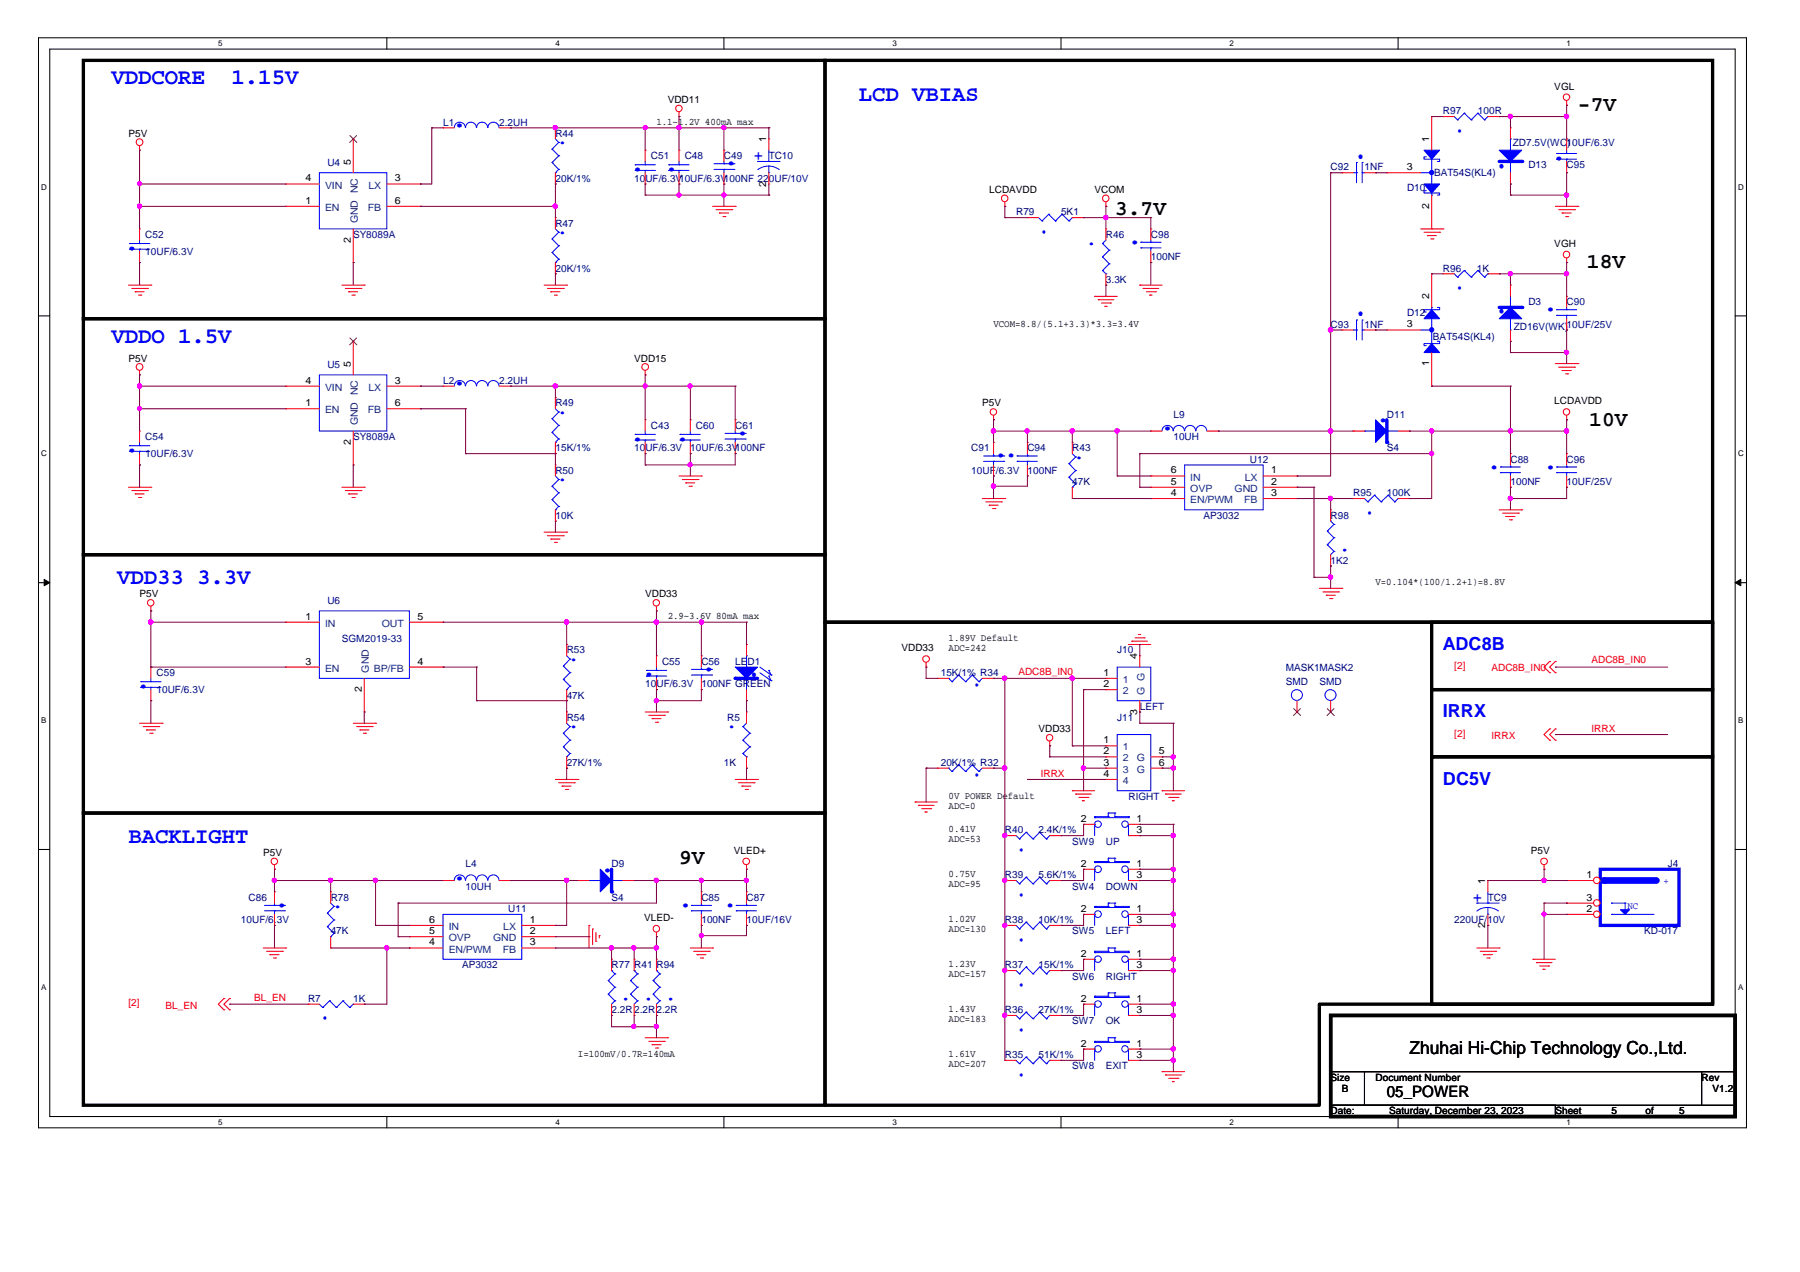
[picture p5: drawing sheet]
<svg xmlns="http://www.w3.org/2000/svg" width="297mm" height="210mm" viewBox="0 0 297 210" stroke-linecap="round" stroke-linejoin="round" font-family="sans-serif">
<defs><g id="words">
<g font-size="5.4" fill="#00f">
<text x="74.2" y="20.9">.</text>
<text x="112.4" y="27.7" transform="rotate(-180 112.4 27.7)">. .</text>
<text x="119.1" y="27.2">.</text>
<text x="224.3" y="24.2" transform="rotate(90 224.3 24.2)">.</text>
<text x="248.1" y="29.1" transform="rotate(-90 248.1 29.1)">.</text>
<text x="258.9" y="25.9" transform="rotate(-180 258.9 25.9)">.</text>
<text x="23.4" y="40.7" transform="rotate(-180 23.4 40.7)">.</text>
<text x="185.7" y="40.2">.</text>
<text x="224.3" y="50.2" transform="rotate(90 224.3 50.2)">.</text>
<text x="248.1" y="53" transform="rotate(-90 248.1 53)">.</text>
<text x="254.3" y="51.4">.</text>
<text x="74.2" y="63.6">.</text>
<text x="120.9" y="71.8">.</text>
<text x="191.1" y="71">.</text>
<text x="226.7" y="69.7">.</text>
<text x="23.4" y="74.1" transform="rotate(-180 23.4 74.1)">.</text>
<text x="106.8" y="72.2" transform="rotate(-180 106.8 72.2)">.</text>
<text x="114.3" y="72.2" transform="rotate(-180 114.3 72.2)">.</text>
<text x="163.6" y="75.5">..</text>
<text x="245" y="77.3">.</text>
<text x="254.3" y="77.3">.</text>
<text x="25.3" y="113" transform="rotate(-180 25.3 113)">.</text>
<text x="108.7" y="111.1" transform="rotate(-180 108.7 111.1)">.</text>
<text x="115.4" y="110.7">.</text>
<text x="124.2" y="109.7" transform="rotate(90 124.2 109.7)">.</text>
<text x="98.7" y="143.9">.</text>
<text x="44.9" y="149.6">.</text>
<text x="74.2" y="145.2">.</text>
<text x="111.5" y="149.6">.</text>
<text x="118.9" y="149.6">.</text>
</g>
<g font-size="3.9" fill="#00f">
<text x="91.7" y="23.8">.</text>
<text x="241" y="22.7" transform="rotate(-90 241 22.7)">.</text>
<text x="91.7" y="38.6">.</text>
<text x="172.5" y="39.4" transform="rotate(-90 172.5 39.4)">.</text>
<text x="179" y="40.5">.</text>
<text x="241" y="48.7" transform="rotate(-90 241 48.7)">.</text>
<text x="91.7" y="68.3">.</text>
<text x="177" y="75.7">.</text>
<text x="91.7" y="79.4">.</text>
<text x="226.2" y="85.8" transform="rotate(-90 226.2 85.8)">.</text>
<text x="223.1" y="90.6" transform="rotate(-180 223.1 90.6)">.</text>
<text x="93.5" y="109.1">.</text>
<text x="161" y="111.9" transform="rotate(90 161 111.9)">.</text>
<text x="93.5" y="120.2">.</text>
<text x="119.6" y="120.2">.</text>
<text x="161" y="126.8" transform="rotate(90 161 126.8)">.</text>
<text x="168.7" y="141.4" transform="rotate(-90 168.7 141.4)">.</text>
<text x="54.6" y="149.9">.</text>
<text x="168.7" y="148.8" transform="rotate(-90 168.7 148.8)">.</text>
<text x="168.7" y="156.3" transform="rotate(-90 168.7 156.3)">.</text>
<text x="111.8" y="164.7" transform="rotate(-180 111.8 164.7)">. . .</text>
<text x="168.7" y="163.7" transform="rotate(-90 168.7 163.7)">.</text>
<text x="53.8" y="169.2" transform="rotate(-90 53.8 169.2)">.</text>
<text x="168.7" y="171.1" transform="rotate(-90 168.7 171.1)">.</text>
<text x="168.7" y="178.5" transform="rotate(-90 168.7 178.5)">.</text>
</g>
<g font-size="3.7" fill="#00f">
<text x="18.4" y="13.9">VDDCORE</text>
<text x="38.2" y="13.9">1.15V</text>
<text x="141.7" y="16.7">LCD VBIAS</text>
<text x="18.4" y="56.6">VDDO 1.5V</text>
<text x="19.3" y="96.4">VDD33 3.3V</text>
<text x="21.2" y="139.1">BACKLIGHT</text>
</g>
<g font-size="3.5">
<text x="260.4" y="18.3">-7V</text>
<text x="184" y="35.4">3.7V</text>
<text x="261.9" y="44.3">18V</text>
<text x="262.3" y="70.3">10V</text>
<text x="112.1" y="142.6">9V</text>
</g>
<g font-size="3" fill="#00f">
<text x="238.1" y="107.3">ADC8B</text>
<text x="238.1" y="118.4">IRRX</text>
<text x="238.1" y="129.5">DC5V</text>
</g>
<text font-size="3" x="232.6" y="173.9">Zhuhai Hi-Chip Technology Co.,Ltd.</text>
<text font-size="2.6" x="228.9" y="181">05_POWER</text>
<g font-size="2.4" fill="#00f">
<text x="124.5" y="26.4">+</text>
<text x="243.1" y="148.8">+</text>
</g>
<g font-size="1.7">
<text x="110.2" y="17">VDD11</text>
<text x="256.5" y="14.8">VGL</text>
<text x="21.2" y="22.6">P5V</text>
<text x="108.3" y="20.5">1.1~1.2V 400mA max</text>
<text x="126.4" y="23.5" transform="rotate(-90 126.4 23.5)">1</text>
<text x="235.8" y="23.5" transform="rotate(-90 235.8 23.5)">1</text>
<text x="50.4" y="29.9">4</text>
<text x="57.9" y="27.2" transform="rotate(-90 57.9 27.2)">5</text>
<text x="65.2" y="29.9">3</text>
<text x="232.2" y="28.1">3</text>
<text x="50.4" y="33.6">1</text>
<text x="65.2" y="33.6">6</text>
<text x="126.4" y="30.8" transform="rotate(-90 126.4 30.8)">2</text>
<text x="163.2" y="31.8">LCDAVDD</text>
<text x="180.6" y="31.8">VCOM</text>
<text x="235.8" y="34.5" transform="rotate(-90 235.8 34.5)">2</text>
<text x="57.9" y="40.1" transform="rotate(-90 57.9 40.1)">2</text>
<text x="256.5" y="40.7">VGH</text>
<text x="164" y="53.9">VCOM=8.8/(5.1+3.3)*3.3=3.4V</text>
<text x="235.8" y="49.4" transform="rotate(-90 235.8 49.4)">2</text>
<text x="21.2" y="59.7">P5V</text>
<text x="104.6" y="59.7">VDD15</text>
<text x="232.2" y="54">3</text>
<text x="50.4" y="63.3">4</text>
<text x="57.9" y="60.6" transform="rotate(-90 57.9 60.6)">5</text>
<text x="65.2" y="63.3">3</text>
<text x="235.8" y="60.5" transform="rotate(-90 235.8 60.5)">1</text>
<text x="50.4" y="67">1</text>
<text x="65.2" y="67">6</text>
<text x="162.1" y="67.1">P5V</text>
<text x="256.5" y="66.7">LCDAVDD</text>
<text x="57.9" y="73.4" transform="rotate(-90 57.9 73.4)">2</text>
<text x="193.2" y="81.8">4</text>
<text x="193.2" y="80">5</text>
<text x="193.2" y="78.1">6</text>
<text x="209.8" y="78.1">1</text>
<text x="209.8" y="80">2</text>
<text x="209.8" y="81.8">3</text>
<text x="23" y="98.6">P5V</text>
<text x="106.5" y="98.6">VDD33</text>
<text x="227" y="96.6">V=0.104*(100/1.2+1)=8.8V</text>
<text x="50.4" y="102.2">1</text>
<text x="68.9" y="102.2">5</text>
<text x="110.2" y="102.1">2.9~3.6V 80mA max</text>
<text x="148.8" y="107.5">VDD33</text>
<text x="156.5" y="105.8">1.89V Default</text>
<text x="156.5" y="107.5">ADC=242</text>
<text x="50.4" y="109.7">3</text>
<text x="68.9" y="109.7">4</text>
<text x="182.1" y="111.5">1</text>
<text x="182.1" y="113.4">2</text>
<text x="187.7" y="108.8" transform="rotate(-90 187.7 108.8)">4</text>
<text x="59.7" y="114.2" transform="rotate(-90 59.7 114.2)">2</text>
<text x="187.7" y="117.9" transform="rotate(-90 187.7 117.9)">3</text>
<text x="171.4" y="120.8">VDD33</text>
<text x="182.1" y="122.7">1</text>
<text x="182.1" y="124.5">2</text>
<text x="191.2" y="124.5">5</text>
<text x="156.5" y="131.8">0V POWER Default</text>
<text x="182.1" y="126.3">3</text>
<text x="182.1" y="128.2">4</text>
<text x="191.2" y="126.3">6</text>
<text x="156.5" y="137.3">0.41V</text>
<text x="156.5" y="133.4">ADC=0</text>
<text x="178.4" y="135.6">2</text>
<text x="187.5" y="135.6">1</text>
<text x="187.5" y="137.5">3</text>
<text x="43.4" y="141.2">P5V</text>
<text x="121.1" y="140.9">VLED+</text>
<text x="156.5" y="139">ADC=53</text>
<text x="178.4" y="143">2</text>
<text x="187.5" y="143">1</text>
<text x="252.6" y="140.9">P5V</text>
<text x="156.5" y="144.8">0.75V</text>
<text x="156.5" y="146.4">ADC=95</text>
<text x="187.5" y="144.9">3</text>
<text x="245.1" y="145.9" transform="rotate(-90 245.1 145.9)">1</text>
<text x="261.8" y="148.6">3</text>
<text x="261.8" y="144.9">1</text>
<text x="70.8" y="154.1">5</text>
<text x="70.8" y="152.3">6</text>
<text x="87.4" y="152.3">1</text>
<text x="87.4" y="154.1">2</text>
<text x="106.3" y="152">VLED-</text>
<text x="156.5" y="152.2">1.02V</text>
<text x="156.5" y="153.9">ADC=130</text>
<text x="178.4" y="150.5">2</text>
<text x="187.5" y="150.5">1</text>
<text x="187.5" y="152.3">3</text>
<text x="245.1" y="153.2" transform="rotate(-90 245.1 153.2)">2</text>
<text x="261.8" y="150.5">2</text>
<text x="70.8" y="156">4</text>
<text x="87.4" y="156">3</text>
<text x="156.5" y="159.6">1.23V</text>
<text x="156.5" y="161.3">ADC=157</text>
<text x="178.4" y="157.9">2</text>
<text x="187.5" y="157.9">1</text>
<text x="187.5" y="159.7">3</text>
<text x="156.5" y="167">1.43V</text>
<text x="178.4" y="165.3">2</text>
<text x="187.5" y="165.3">1</text>
<text x="187.5" y="167.1">3</text>
<text x="156.5" y="168.7">ADC=183</text>
<text x="178.4" y="172.7">2</text>
<text x="187.5" y="172.7">1</text>
<text x="95.4" y="174.4">I=100mV/0.7R=140mA</text>
<text x="156.5" y="174.4">1.61V</text>
<text x="156.5" y="176.1">ADC=207</text>
<text x="187.5" y="174.6">3</text>
<text x="219.6" y="178.3">Size</text>
<text x="227" y="178.3">Document Number</text>
<text x="280.8" y="178.3">Rev</text>
<text x="219.6" y="183.9">Date:</text>
<text x="221.4" y="180.2">B</text>
<text x="229.2" y="183.9">Saturday, December 23, 2023</text>
<text x="256.7" y="183.9">Sheet</text>
<text x="265.9" y="183.9">5</text>
<text x="271.5" y="183.9">of</text>
<text x="277.1" y="183.9">5</text>
<text x="282.6" y="180.2">V1.2</text>
</g>
<g font-size="1.7" fill="#000080">
<text x="73.1" y="20.7">L1</text>
<text x="82.4" y="20.7">2.2UH</text>
<text x="91.7" y="22.6">R44</text>
<text x="238.1" y="18.9">R97</text>
<text x="243.9" y="18.9">100R</text>
<text x="54" y="27.4">U4</text>
<text x="91.7" y="30">20K/1%</text>
<text x="104.6" y="30">10UF/6.3V10UF/6.3V100NF 220UF/10V</text>
<text x="107.4" y="26.3">C51</text>
<text x="113" y="26.3">C48</text>
<text x="119.5" y="26.3">C49</text>
<text x="126.9" y="26.3">TC10</text>
<text x="219.6" y="28.1">C92</text>
<text x="225.2" y="28.1">1NF</text>
<text x="236.6" y="29.1">BAT54S(KL4)</text>
<text x="249.6" y="24.1">ZD7.5V(WC)10UF/6.3V</text>
<text x="252.2" y="27.7">D13</text>
<text x="258.5" y="27.7">C95</text>
<text x="167.7" y="35.5">R79</text>
<text x="175.1" y="35.5">5K1</text>
<text x="232.2" y="31.5">D10</text>
<text x="24" y="39.3">C52</text>
<text x="58.3" y="39.3">SY8089A</text>
<text x="91.7" y="37.4">R47</text>
<text x="182.5" y="39.3">R46</text>
<text x="189.9" y="39.3">C98</text>
<text x="24" y="42.1">10UF/6.3V</text>
<text x="91.7" y="44.8">20K/1%</text>
<text x="182.5" y="46.7">3.3K</text>
<text x="189.9" y="42.9">100NF</text>
<text x="238.1" y="44.8">R96</text>
<text x="243.7" y="44.8">1K</text>
<text x="232.2" y="52.2">D12</text>
<text x="252.2" y="50.4">D3</text>
<text x="258.5" y="50.4">C90</text>
<text x="219.6" y="54.1">C93</text>
<text x="225.2" y="54.1">1NF</text>
<text x="236.5" y="56.1">BAT54S(KL4)</text>
<text x="249.8" y="54.5">ZD16V(WK)10UF/25V</text>
<text x="54" y="60.8">U5</text>
<text x="73.1" y="63.3">L2</text>
<text x="82.4" y="63.3">2.2UH</text>
<text x="91.7" y="67.1">R49</text>
<text x="107.4" y="70.8">C43</text>
<text x="114.9" y="70.8">C60</text>
<text x="121.3" y="70.8">C61</text>
<text x="193.6" y="68.9">L9</text>
<text x="228.9" y="68.9">D11</text>
<text x="24" y="72.6">C54</text>
<text x="24" y="75.4">10UF/6.3V</text>
<text x="58.3" y="72.6">SY8089A</text>
<text x="91.7" y="74.5">15K/1%</text>
<text x="104.6" y="74.5">10UF/6.3V</text>
<text x="113.9" y="74.5">10UF/6.3V100NF</text>
<text x="160.3" y="74.5">C91</text>
<text x="169.5" y="74.5">C94</text>
<text x="177" y="74.5">R43</text>
<text x="193.6" y="72.6">10UH</text>
<text x="206.2" y="76.3">U12</text>
<text x="228.9" y="74.5">S4</text>
<text x="249.3" y="76.3">C88</text>
<text x="258.5" y="76.3">C96</text>
<text x="91.7" y="78.2">R50</text>
<text x="160.3" y="78.2">10UF/6.3V</text>
<text x="169.5" y="78.2">100NF</text>
<text x="177" y="80">47K</text>
<text x="223.3" y="81.9">R95</text>
<text x="228.9" y="81.9">100K</text>
<text x="249.3" y="80">100NF</text>
<text x="258.5" y="80">10UF/25V</text>
<text x="91.7" y="85.6">10K</text>
<text x="198.6" y="85.6">AP3032</text>
<text x="219.6" y="85.6">R98</text>
<text x="219.6" y="93">1K2</text>
<text x="54" y="99.7">U6</text>
<text x="56.4" y="106">SGM2019-33</text>
<text x="93.5" y="107.8">R53</text>
<text x="184.4" y="107.8">J10</text>
<text x="25.8" y="111.6">C59</text>
<text x="106.5" y="113.4">10UF/6.3V</text>
<text x="109.3" y="109.7">C55</text>
<text x="115.7" y="109.7">C56</text>
<text x="115.7" y="113.4">100NF GREEN</text>
<text x="121.3" y="109.7">LED1</text>
<text x="155.2" y="111.6">15K/1% R34</text>
<text x="212.2" y="110.8">MASK1MASK2</text>
<text x="212.2" y="113">SMD</text>
<text x="217.7" y="113">SMD</text>
<text x="25.8" y="114.4">10UF/6.3V</text>
<text x="93.5" y="119">R54</text>
<text x="93.5" y="115.3">47K</text>
<text x="120" y="119">R5</text>
<text x="184.4" y="119">J11</text>
<text x="188.1" y="117.1">LEFT</text>
<text x="93.5" y="126.4">27K/1%</text>
<text x="119.5" y="126.4">1K</text>
<text x="155.2" y="126.4">20K/1% R32</text>
<text x="186.2" y="132">RIGHT</text>
<text x="165.8" y="137.5">R40</text>
<text x="171.4" y="137.5">2.4K/1%</text>
<text x="76.8" y="143.1">L4</text>
<text x="100.9" y="143.1">D9</text>
<text x="177" y="139.4">SW9</text>
<text x="182.5" y="139.4">UP</text>
<text x="275.2" y="143.1">J4</text>
<text x="41" y="148.6">C86</text>
<text x="54.6" y="148.6">R78</text>
<text x="76.8" y="146.8">10UH</text>
<text x="100.9" y="148.6">S4</text>
<text x="115.7" y="148.6">C85</text>
<text x="123.2" y="148.6">C87</text>
<text x="165.8" y="144.9">R39</text>
<text x="171.4" y="144.9">5.6K/1%</text>
<text x="177" y="146.8">SW4</text>
<text x="182.5" y="146.8">DOWN</text>
<text x="245.5" y="148.6">TC9</text>
<text x="39.8" y="152.4">10UF/6.3V</text>
<text x="54.6" y="154.2">47K</text>
<text x="83.9" y="150.5">U11</text>
<text x="115.7" y="152.4">100NF</text>
<text x="123.2" y="152.4">10UF/16V</text>
<text x="165.8" y="152.4">R38</text>
<text x="171.4" y="152.4">10K/1%</text>
<text x="177" y="154.2">SW5</text>
<text x="182.5" y="154.2">LEFT</text>
<text x="240" y="152.4">220UF/10V</text>
<text x="271.3" y="154.2">KD-017</text>
<text x="76.2" y="159.8">AP3032</text>
<text x="100.9" y="159.8">R77 R41 R94</text>
<text x="165.8" y="159.8">R37</text>
<text x="171.4" y="159.8">15K/1%</text>
<text x="177" y="161.6">SW6</text>
<text x="182.5" y="161.6">RIGHT</text>
<text x="50.8" y="165.3">R7</text>
<text x="58.3" y="165.3">1K</text>
<text x="100.9" y="167.2">2.2R2.2R2.2R</text>
<text x="165.8" y="167.2">R36</text>
<text x="171.4" y="167.2">27K/1%</text>
<text x="177" y="169.1">SW7</text>
<text x="182.5" y="169.1">OK</text>
<text x="165.8" y="174.6">R35</text>
<text x="171.4" y="174.6">51K/1%</text>
<text x="177" y="176.5">SW8</text>
<text x="182.5" y="176.5">EXIT</text>
</g>
<g font-size="1.7" fill="#004080">
<text x="53.6" y="34.8">EN</text>
<text x="53.6" y="31.1">VIN</text>
<text x="60.7" y="34.8">FB</text>
<text x="60.8" y="31.1">LX</text>
<text x="59.1" y="36.8" transform="rotate(-90 59.1 36.8)">GND NC</text>
<text x="53.6" y="64.5">VIN</text>
<text x="60.8" y="64.5">LX</text>
<text x="53.6" y="68.2">EN</text>
<text x="59.1" y="70.2" transform="rotate(-90 59.1 70.2)">GND NC</text>
<text x="60.7" y="68.2">FB</text>
<text x="196.4" y="83">EN/PWM</text>
<text x="196.4" y="81.2">OVP</text>
<text x="196.4" y="79.3">IN</text>
<text x="203.7" y="81.2">GND</text>
<text x="205.3" y="83">FB</text>
<text x="205.4" y="79.3">LX</text>
<text x="53.6" y="103.4">IN</text>
<text x="63" y="103.4">OUT</text>
<text x="53.6" y="110.8">EN</text>
<text x="60.9" y="111" transform="rotate(-90 60.9 111)">GND</text>
<text x="61.7" y="110.8">BP/FB</text>
<text x="185.3" y="112.7">1</text>
<text x="185.3" y="114.6">2</text>
<text x="188.8" y="114.7" transform="rotate(-90 188.8 114.7)">G G</text>
<text x="185.3" y="123.8">1</text>
<text x="185.3" y="125.7">2</text>
<text x="187.6" y="125.7">G</text>
<text x="185.3" y="127.5">3</text>
<text x="185.3" y="129.4">4</text>
<text x="187.6" y="127.5">G</text>
<text x="74" y="155.3">OVP</text>
<text x="74" y="153.5">IN</text>
<text x="81.4" y="155.3">GND</text>
<text x="83.1" y="153.5">LX</text>
<text x="74" y="157.2">EN/PWM</text>
<text x="83" y="157.2">FB</text>
</g>
<g font-size="1.7" fill="#f00">
<text x="168.1" y="111.4">ADC8B_IN0</text>
<text x="240" y="110.5">[2]</text>
<text x="246.1" y="110.8">ADC8B_IN0</text>
<text x="262.6" y="109.5">ADC8B_IN0</text>
<text x="240" y="121.6">[2]</text>
<text x="246.1" y="121.9">IRRX</text>
<text x="262.6" y="120.8">IRRX</text>
<text x="171.7" y="128.2">IRRX</text>
<text x="21.2" y="166.1">[2]</text>
<text x="27.3" y="166.4">BL_EN</text>
<text x="42" y="165.1">BL_EN</text>
</g>
<g font-size="1.7" fill="#00f">
<text x="268.6" y="150">NC</text>
<text x="274.5" y="145.9">+</text>
</g>
<g font-size="1.3">
<text x="36" y="7.6">5</text>
<text x="91.7" y="7.6">4</text>
<text x="147.3" y="7.6">3</text>
<text x="202.9" y="7.6">2</text>
<text x="258.5" y="7.6">1</text>
<text x="6.8" y="31.3">D</text>
<text x="286.8" y="31.3">D</text>
<text x="6.8" y="75.3">C</text>
<text x="286.8" y="75.3">C</text>
<text x="6.8" y="119.4">B</text>
<text x="286.8" y="119.4">B</text>
<text x="6.8" y="163.4">A</text>
<text x="286.8" y="163.4">A</text>
<text x="36" y="185.6">5</text>
<text x="91.7" y="185.6">4</text>
<text x="147.3" y="185.6">3</text>
<text x="202.9" y="185.6">2</text>
<text x="258.5" y="185.6">1</text>
</g>
</g></defs>
<path d="M6.3 6.2h281.9v179.9h-281.9zM8.2 8.1h278.1v176.1h-278.1z" fill="none" stroke="#000" stroke-width=".17"/>
<g fill="#fff">
<path d="M36 6.4h.7v1.5h-.7z"/>
<path d="M36 184.5h.7v1.4h-.7z"/>
</g>
<path d="M63.8 6.2v1.9M63.8 184.2v1.9" fill="none" stroke="#000" stroke-width=".17"/>
<g fill="#fff">
<path d="M91.7 6.4h.7v1.5h-.7z"/>
<path d="M91.7 184.5h.7v1.4h-.7z"/>
</g>
<path d="M119.5 6.2v1.9M119.5 184.2v1.9" fill="none" stroke="#000" stroke-width=".17"/>
<g fill="#fff">
<path d="M147.3 6.4h.7v1.5h-.7z"/>
<path d="M147.3 184.5h.7v1.4h-.7z"/>
</g>
<path d="M175.1 6.2v1.9M175.1 184.2v1.9" fill="none" stroke="#000" stroke-width=".17"/>
<g fill="#fff">
<path d="M202.9 6.4h.7v1.5h-.7z"/>
<path d="M202.9 184.5h.7v1.4h-.7z"/>
</g>
<path d="M230.7 6.2v1.9M230.7 184.2v1.9" fill="none" stroke="#000" stroke-width=".17"/>
<g fill="#fff">
<path d="M258.5 6.4h.7v1.5h-.7z"/>
<path d="M258.5 184.5h.7v1.4h-.7z"/>
<path d="M6.8 30.1h.9v1.5h-.9z"/>
<path d="M286.8 30.1h.9v1.5h-.9z"/>
<path d="M6.8 74.1h.9v1.5h-.9z"/>
<path d="M286.8 74.1h.9v1.5h-.9z"/>
</g>
<path d="M6.3 52.1h1.9M286.3 52.1h1.9" fill="none" stroke="#000" stroke-width=".17"/>
<g fill="#fff">
<path d="M6.8 118.2h.9v1.4h-.9z"/>
<path d="M286.8 118.2h.9v1.4h-.9z"/>
</g>
<path d="M6.3 96.2h1.9M286.3 96.2h1.9" fill="none" stroke="#000" stroke-width=".17"/>
<g fill="#000" stroke="#000" stroke-width=".17">
<path d="M7.3 95.6l.9 .6-.9 .5z" fill-rule="evenodd"/>
<path d="M286.3 96.2l1-.6v1.1z" fill-rule="evenodd"/>
</g>
<g fill="#fff">
<path d="M6.8 162.2h.8v1.5h-.8z"/>
<path d="M286.8 162.2h.8v1.5h-.8z"/>
</g>
<path d="M6.3 140.2h1.9M286.3 140.2h1.9M219.6 167.6h66.7v9.2h-66.7zM219.6 176.8h5.6v5.6h-5.6zM225.2 176.8h55.6v5.6h-55.6zM280.8 176.8h5.5v5.6h-5.5zM219.6 182.4h37.1v1.8h-37.1z" fill="none" stroke="#000" stroke-width=".17"/>
<path d="M13.8 10h122.3v42.6h-122.3zM136.1 10h146.5v92.7h-146.5zM13.8 52.6h122.3v38.9h-122.3zM13.8 91.5h122.3v42.7h-122.3zM136.1 102.7h146.5v63h-64.9v16.7h-81.6zM236.3 102.7h46.3v11.1h-46.3zM236.3 113.8h46.3v11.1h-46.3zM13.8 134.2h122.3v48.2h-122.3zM236.3 124.9h46.3v40.8h-46.3zM219.6 167.6h66.7v16.6h-66.7z" fill="none" stroke="#000" stroke-width=".55"/>
<g fill="none" stroke="#f00" stroke-width=".17">
<path d="M112.1 19.2h.1M112.1 18.5v.7M258.5 17.4h.1M258.5 16.6v.8M23 24.8h.1M23 24.1v.7M117.6 34.1h3.7M118.2 34.6h2.6M118.7 35.2h.1M118.7 35.2h1.5M119.3 35.7h.3M119.6 35.7h.1"/>
<path d="M120.8 34.6h.1M121.3 34.1h.1M165.8 34.1h.1M165.8 33.3v.8M182.5 34.1h.1M182.5 33.3v.8M234.4 37.8h3.7M235 38.3h2.6M235.5 38.9h.1M235.5 38.9h1.5M236.1 39.4h.4M236.5 39.4h.1"/>
<path d="M237.6 38.3h.1M238.1 37.8h.1M256.7 34.1h3.7M257.2 34.6h2.6M257.8 35.2h.1M257.8 35.2h1.5M258.4 35.7h.3M258.7 35.7h.1M259.8 34.6h.1M260.4 34.1h.1M21.2 47h3.7M21.8 47.6h2.5"/>
<path d="M22.3 48.1h.1M22.3 48.1h1.5M22.9 48.7h.3M23.2 48.7h.1M24.3 47.6h.1M24.9 47h.1M56.4 47h3.7M57 47.6h2.6M57.5 48.1h.1M57.5 48.1h1.5M58.1 48.7h.4M58.5 48.7h.1"/>
<path d="M59.6 47.6h.1M60.1 47h.1M89.8 47h3.7M90.3 47.6h2.7M90.9 48.1h.1M90.9 48.1h1.5M91.5 48.7h.3M91.8 48.7h.1M93 47.6h.1M93.5 47h.1M180.6 48.9h.1M180.6 48.9h3.8"/>
<path d="M181.2 49.5h.1M181.2 49.5h2.6M181.8 50h1.5M182.3 50.6h.1M182.3 50.6h.4M183.3 50h.1M188.1 47h.1M188.1 47h3.7M188.6 47.6h.1M188.6 47.6h2.6M189.2 48.1h1.5M189.7 48.7h.1"/>
<path d="M189.7 48.7h.4M190.7 48.1h.1M221.4 54.5h.1M221.4 54.5h1.9M225.2 54.5h1.8M227 54.5h.1M258.5 43.3h.1M258.5 42.6v.7M23 61.9h.1M23 61.1v.8M106.5 61.9h.1M106.5 61.1v.8"/>
<path d="M112.1 78.5h3.6M112.6 79.1h2.6M113.2 79.7h.1M113.2 79.7h1.4M115.2 79.1h.1M115.7 78.5h.1M164 69.3h.1M164 68.6v.7M256.7 60h3.7M257.2 60.6h2.6M257.8 61.1h.1M257.8 61.1h1.5"/>
<path d="M258.4 61.7h.3M258.5 69.3h.1M258.5 68.6v.7M258.7 61.7h.1M259.8 60.6h.1M260.4 60h.1M21.2 80.4h3.7M21.8 81h2.5M22.3 81.5h.1M22.3 81.5h1.5M22.9 82.1h.3M23.2 82.1h.1"/>
<path d="M24.3 81h.1M24.9 80.4h.1M56.4 80.4h3.7M57 81h2.6M57.5 81.5h.1M57.5 81.5h1.5M58.1 82.1h.4M58.5 82.1h.1M59.6 81h.1M60.1 80.4h.1M89.8 87.8h3.7M90.3 88.4h2.7"/>
<path d="M90.9 89h.1M90.9 89h1.5M91.5 89.5h.3M91.8 89.5h.1M93 88.4h.1M93.5 87.8h.1M113.7 80.2h.4M114.1 80.2h.1M162.1 82.3h3.7M162.7 82.8h2.6M163.2 83.4h.1M163.2 83.4h1.5"/>
<path d="M163.8 83.9h.4M164.2 83.9h.1M165.3 82.8h.1M165.8 82.3h.1M217.7 97.1h3.7M218.3 97.7h2.6M218.9 98.2h.1M218.9 98.2h1.4M219.4 98.8h.4M219.8 98.8h.1M220.9 97.7h.1M221.4 97.1h.1"/>
<path d="M247.4 84.1h3.7M247.9 84.7h2.7M248.5 85.2h.1M248.5 85.2h1.5M249.1 85.8h.3M249.4 85.8h.1M250.6 84.7h.1M251.1 84.1h.1M23 119.4h3.8M23.6 119.9h2.6M24.9 100.8h.1M24.9 100v.8"/>
<path d="M26.2 119.9h.1M26.8 119.4h.1M58.3 119.4h3.7M58.8 119.9h2.6M61.4 119.9h.1M62 119.4h.1M93.5 117.5h.1M93.5 117.5v1.9M106.5 117.5h3.7M107.1 118h2.5M107.6 118.6h.1M107.6 118.6h1.5"/>
<path d="M108.2 119.2h.3M108.3 100.8h.1M108.3 100v.8M108.5 119.2h.1M109.6 118h.1M110.2 117.5h.1M152.8 110.1h.1M152.8 109.3v.8M186.2 106.4h.1M186.2 106.4h3.7M186.8 105.8h.1M186.8 105.8h2.6"/>
<path d="M187.3 105.3h1.5M187.9 104.7h.1M187.9 104.7h.4M188.8 105.3h.1M255.7 109.1h.1M255.7 111h.1M255.7 109.1l-.9 1 .9 .9M256.7 109.1h.1M256.7 111h.1M256.7 109.1l-1 1 1 .9M24.2 120.5h.1M24.2 120.5h1.5"/>
<path d="M24.7 121h.4M25.1 121h.1M59.4 120.5h.1M59.4 120.5h1.5M59.9 121h.4M60.3 121h.1M91.7 128.6h3.7M92.2 129.2h2.6M92.8 129.7h.1M92.8 129.7h1.4M93.3 130.3h.4M93.5 126.8h.1"/>
<path d="M93.5 124.9v1.9M93.7 130.3h.1M94.8 129.2h.1M95.4 128.6h.1M121.3 128.6h3.7M121.9 129.2h2.6M122.4 129.7h.1M122.4 129.7h1.5M123 130.3h.4M123.4 130.3h.1M124.5 129.2h.1M125 128.6h.1"/>
<path d="M151 132.3h.1M151 132.3h3.7M151.6 132.9h.1M151.6 132.9h2.5M152.1 133.4h1.5M152.7 134h.1M152.7 134h.3M153.6 133.4h.1M173.2 123.1h.1M173.2 122.3v.8M177 130.5h.1M177 130.5h3.6"/>
<path d="M177.5 131h.1M177.5 131h2.6M178.1 131.6h1.4M178.6 132.1h.1M178.6 132.1h.4M179.5 131.6h.1M191.8 130.5h.1M191.8 130.5h3.7M192.3 131h.1M192.3 131h2.6M192.9 131.6h1.5M193.5 132.1h.1"/>
<path d="M193.5 132.1h.3M194.4 131.6h.1M255.7 120.3h.1M255.7 122.1h.1M255.7 120.3l-.9 .9 .9 .9M256.7 120.3h.1M256.7 122.1h.1M256.7 120.3l-1 .9 1 .9M43.4 156.4h3.8M44 157h2.6M44.5 157.5h.1M44.5 157.5h1.6"/>
<path d="M45.1 158.1h.4M45.3 143.4h.1M45.3 142.7v.7M45.5 158.1h.1M46.6 157h.1M47.2 156.4h.1M97.2 152.7h.1M97.2 152.7v3.7M97.8 153.3h.1M97.8 153.3v2.6M98.3 155.3h.1M98.3 153.9v1.4"/>
<path d="M98.9 154.4h.1M98.9 154.4v.4M108.3 154.6h.1M108.3 153.9v.7M113.9 156.4h3.7M114.5 157h2.6M115 157.5h.1M115 157.5h1.5M115.6 158.1h.4M116 158.1h.1M117.1 157h.1M117.6 156.4h.1"/>
<path d="M123.2 143.4h.1M123.2 142.7v.7M243.7 156.4h3.7M244.3 157h2.5M244.8 157.5h.1M244.8 157.5h1.5M245.4 158.1h.3M245.7 158.1h.1M246.8 157h.1M247.4 156.4h.1M253 158.3h.1M253 158.3h3.7"/>
<path d="M253.5 158.8h.1M253.5 158.8h2.6M254.1 159.4h1.5M254.6 159.9h.1M254.6 159.9h.4M254.8 143.4h.1M254.8 142.7v.7M255.6 159.4h.1M37 164.8h.1M37 166.6h.1M37 164.8l-1 .9 1 .9M37.9 164.8h.1"/>
<path d="M37.9 166.6h.1M37.9 164.8l-.9 .9 .9 .9M106.5 171.3h3.7M107.1 171.8h2.5M107.6 172.4h.1M107.6 172.4h1.5M108.2 172.9h.3M108.5 172.9h.1M109.6 171.8h.1M110.2 171.3h.1M165.8 160.2h.1M165.8 160.2h1.9"/>
<path d="M173.2 160.2h1.9M175.1 160.2h.1M191.8 176.8h.1M191.8 176.8h3.7M192.3 177.4h.1M192.3 177.4h2.6M192.9 177.9h1.5M193.5 178.5h.1M193.5 178.5h.3M194.4 177.9h.1"/>
<circle cx="112" cy="17.9" r=".54"/>
<circle cx="258.5" cy="16" r=".54"/>
<circle cx="23" cy="23.5" r=".56"/>
<circle cx="165.8" cy="32.7" r=".55"/>
<circle cx="182.5" cy="32.7" r=".55"/>
<circle cx="258.5" cy="42" r=".55"/>
<circle cx="23" cy="60.5" r=".56"/>
<circle cx="106.5" cy="60.5" r=".56"/>
<circle cx="163.9" cy="68" r=".54"/>
<circle cx="258.5" cy="68" r=".54"/>
<circle cx="24.9" cy="99.5" r=".54"/>
<circle cx="108.3" cy="99.5" r=".54"/>
<circle cx="152.8" cy="108.7" r=".55"/>
<circle cx="173.2" cy="121.7" r=".54"/>
<circle cx="45.3" cy="142.1" r=".54"/>
<circle cx="108.3" cy="153.3" r=".55"/>
<circle cx="123.2" cy="142.1" r=".55"/>
<circle cx="254.8" cy="142.1" r=".55"/>
</g>
<g fill="none" stroke="#00f" stroke-width=".17">
<path d="M223.3 54.5h.6M223.9 52.8h.1M223.9 54.5h.1M223.9 52.8v3.3M224.8 54.5h.1M224.8 52.8h.1M224.8 54.5h.4M224.8 52.8v3.3M93.5 119.4l.6 .5M94.1 119.9h.1M94.1 119.9l-1.1 1.1M93 121h.1"/>
<path d="M93 123.2h.1M93 121l1.1 1.1M93 123.2l1.1 1.1M93.5 124.9h.1M94.1 122.1h.1M94.1 124.3h.1M94.1 122.1l-1.1 1.1M94.1 124.3l-.6 .6M169.3 159.6h.1M169.3 159.6l-1.1 1.1M169.3 159.6l1.2 1.1M171.6 159.6h.1"/>
<path d="M171.6 159.6l-1.1 1.1M171.6 159.6l1.1 1.1M167.7 160.2l.5 .5M168.2 160.7h.1M170.5 160.7h.1M172.7 160.7h.1M173.2 160.2h.1M173.2 160.2l-.5 .5"/>
</g>
<path d="M100.9 143.4v3.8" fill="none" stroke="#00f" stroke-width=".55"/>
<circle cx="100.9" cy="147.2" r=".28" fill="#00f"/>
<g fill="#00f" stroke="#00f" stroke-width=".17">
<path d="M99.1 143.4l1.8 1.9h-1.8h1.8l-1.8 1.9z" fill-rule="evenodd"/>
<path d="M236.3 56.7l1.3 1.5h-2.6z" fill-rule="evenodd"/>
<path d="M236.3 51.1l1.3 1.5h-2.6z" fill-rule="evenodd"/>
<circle cx="236.2" cy="54.4" r=".35"/>
</g>
<g fill="none" stroke="#00f" stroke-width=".17">
<path d="M125 26.6h.1M125 26.6h3.7M125.1 28a2.96 2.96 0 0 1 3.5 0M126.9 28.5h.1M126.9 26.6h.1M126.9 24.8v1.8M126.9 27.4v1.1M234.4 54.5h1.9M236.3 50.7h.1M236.3 54.5h.1M236.3 50.7v7.5M237.2 50.7h.4v.4h-2.6v.4h.4"/>
<path d="M237.2 56.3h.4v.4h-2.6v.3h.4M240 45.2l.5 .5M240.5 45.7h.1M241.6 44.6h.1M241.6 44.6l-1.1 1.1M241.6 44.6l1.2 1.1M242.8 45.7h.1M243.9 44.6h.1M243.9 44.6l-1.1 1.1M243.9 44.6l1.1 1.1M245 45.7h.1M245.5 45.2h.1"/>
<path d="M245.5 45.2l-.5 .5M75 63.7a.91 .91 0 0 1 .9-.9 .91 .91 0 0 1 .9 .9M76.8 63.7a.89 .89 0 0 1 .9-.9 .89 .89 0 0 1 .9 .9M78.7 63.7a.91 .91 0 0 1 .9-.9 .91 .91 0 0 1 .9 .9M80.5 63.7a.91 .91 0 0 1 .9-.9 .91 .91 0 0 1 .9 .9M104.8 71.7h.1M104.8 72.6h.1M104.8 71.7h3.4M104.8 72.6h3.4M106.5 72.6h.1M106.5 71.7h.1M106.5 71.1v.6"/>
<path d="M106.5 72.6v.4M256.9 78h.1M256.9 77.1h.1M256.9 78h3.3M256.9 77.1h3.3M258.5 77.1h.1M258.5 78h.1M258.5 76.7v.4M258.5 78v.5M156.5 111.9h.1M156.5 111.9l.6 .6M157.1 112.5h.1"/>
<path d="M158.2 111.4h.1M158.2 111.4l1.1 1.1M158.2 111.4l-1.1 1.1M159.3 112.5h.1M160.4 111.4h.1M160.4 111.4l1.1 1.1M160.4 111.4l-1.1 1.1M161.5 112.5h.1M162.1 111.9l-.6 .6M184.4 110.1h5.5v5.5h-5.5zM73.1 150.9h13v7.4h-13zM97.2 145.3h.1"/>
<path d="M97.2 145.3h1.9M100.9 145.3h.1M100.9 145.3h1.9M52.7 165.7l.6 .6M53.3 166.3h.1M54.4 165.2h.1M54.4 165.2l-1.1 1.1M54.4 165.2l1.1 1.1M55.5 166.3h.1M56.6 165.2h.1M56.6 165.2l-1.1 1.1M56.6 165.2l1.1 1.1"/>
<path d="M57.7 166.3h.1M58.3 165.7h.1M58.3 165.7l-.6 .6"/>
</g>
<g fill="none" stroke="#f00" stroke-width=".17">
<path d="M126.9 22.9h.1M126.9 30.4h.1M126.9 22.9v1.9M126.9 28.5v1.9M228.9 54.5h.1M228.9 54.5h5.5M236.3 45.2h.1M236.3 45.2v5.5M236.3 58.2v5.5M238.1 45.2h.1M238.1 45.2h1.9M245.5 45.2h1.9"/>
<path d="M247.4 45.2h.1M73.1 63.7h.1M73.1 63.7h1.9M82.4 63.7h1.8M84.2 63.7h.1M106.5 74.9h.1M106.5 69.3h.1M106.5 69.3v1.8M106.5 73v1.9M236.3 63.7h.1M258.5 74.9h.1M258.5 74.9v1.8"/>
<path d="M258.5 78.5v1.9M258.5 80.4h.1M154.7 111.9h.1M154.7 111.9h1.8M162.1 111.9h1.9M164 111.9h.1M182.5 111.9h.1M182.5 113.8h.1M182.5 111.9h1.9M182.5 113.8h1.9M188.1 108.2h.1M188.1 117.5h.1"/>
<path d="M188.1 108.2v1.9M188.1 115.6v1.9M67.6 156.4h.1M67.6 154.6h.1M67.6 152.7h.1M67.6 152.7h5.5M67.6 154.6h5.5M67.6 156.4h5.5M86.1 152.7h5.6M86.1 154.6h5.6M86.1 156.4h5.6M91.7 152.7h.1"/>
<path d="M91.7 154.6h.1M91.7 156.4h.1M95.4 145.3h.1M95.4 145.3h1.8M102.8 145.3h1.8M104.6 145.3h.1M50.8 165.7h.1M50.8 165.7h1.9M58.3 165.7h1.8M60.1 165.7h.1"/>
</g>
<path d="M121.3 111.9h3.7" fill="none" stroke="#00f" stroke-width=".55"/>
<circle cx="121.3" cy="111.9" r=".28" fill="#00f"/>
<g fill="#00f" stroke="#00f" stroke-width=".17">
<path d="M121.3 110.1h3.7l-1.8 1.8v-1.8v1.8z" fill-rule="evenodd"/>
<path d="M235 24.8h2.6l-1.3 1.5z" fill-rule="evenodd"/>
<path d="M235 30.4h2.6l-1.3 1.4z" fill-rule="evenodd"/>
<circle cx="236.2" cy="28.5" r=".35"/>
</g>
<g fill="none" stroke="#00f" stroke-width=".17">
<path d="M52.7 28.5h11.1v9.3h-11.1zM104.8 27.2h.1M104.8 28.1h.1M104.8 27.2h3.4M104.8 28.1h3.4M106.5 28.1h.1M106.5 27.2h.1M106.5 26.6v.6M106.5 28.1v.4M188.3 40h.1M188.3 40h3.3M189.9 40h.1"/>
<path d="M189.9 39.6v.4M223.3 28.5h.6M223.9 26.8h.1M223.9 28.5h.1M223.9 26.8v3.4M224.8 28.5h.1M224.8 26.8h.1M224.8 28.5h.4M224.8 26.8v3.4M234.4 28.5h1.9M235.4 31.5h-.4v.3h2.6v.4h-.4M235.4 25.9h-.4v.4h2.6v.3h-.4"/>
<path d="M236.3 32.2h.1M236.3 28.5h.1M236.3 24.8v7.4M188.3 40.9h.1M188.3 40.9h3.3M189.9 40.9h.1M189.9 40.9v.6M21.4 73.5h.1M21.4 74.5h.1M21.4 73.5h3.3M21.4 74.5h3.3M23 74.5h.1"/>
<path d="M23 73.5h.1M23 73v.5M23 74.5v.4M52.7 61.9h11.1v9.2h-11.1zM91.7 78.5l.5 .6M92.2 79.1h.1M92.2 79.1l-1.1 1.1M119.6 72.4h3.4M119.6 71.5h3.4M121.3 71.5h.1M121.3 72.4h.1M121.3 71.1v.4"/>
<path d="M121.3 72.4v.6M123 72.4h.1M123 71.5h.1M167.9 76.1h.1M167.9 75.2h.1M167.9 76.1h3.3M167.9 75.2h3.3M169.5 75.2h.1M169.5 76.1h.1M169.5 74.9v.3M169.5 76.1v.6M176.4 76.5h.1"/>
<path d="M176.4 78.8h.1M176.4 76.5l1.1 1.2M176.4 78.8l1.1 1.1M177 74.9l.5 .5M177.5 75.4h.1M177.5 77.7h.1M177.5 79.9h.1M177.5 75.4l-1.1 1.1M177.5 77.7l-1.1 1.1M177.5 79.9l-.5 .5M191.8 71.1a.91 .91 0 0 1 .9-.9 .91 .91 0 0 1 .9 .9M193.6 71.1a.91 .91 0 0 1 .9-.9 .91 .91 0 0 1 1 .9"/>
<path d="M195.5 71.1a.91 .91 0 0 1 .9-.9 .91 .91 0 0 1 .9 .9M197.4 71.1a.89 .89 0 0 1 .8-.9 .89 .89 0 0 1 .9 .9M247.6 78h.1M247.6 77.1h.1M247.6 78h3.3M247.6 77.1h3.3M249.3 77.1h.1M249.3 78h.1M249.3 76.7v.4M249.3 78v.5M91.1 80.2h.1M91.1 82.4h.1"/>
<path d="M91.1 80.2l1.1 1.1M91.1 82.4l1.1 1.2M91.7 84.1h.1M92.2 81.3h.1M92.2 83.6h.1M92.2 81.3l-1.1 1.1M92.2 83.6l-.5 .5M177 80.4h.1M219 89.9h.1M219 87.6h.1M219 89.9l1.1 1.1M219 87.6l1.1 1.1"/>
<path d="M219.6 86h.1M219.6 86l.5 .5M220.1 91h.1M220.1 88.7h.1M220.1 86.5h.1M220.1 91l-.5 .5M220.1 88.7l-1.1 1.2M220.1 86.5l-1.1 1.1M52.7 100.8h14.9v11.1h-14.9zM106.7 110.6h.1M106.7 111.6h.1M106.7 110.6h3.3"/>
<path d="M106.7 111.6h3.3M108.3 111.6h.1M108.3 110.6h.1M108.3 110.1v.5M108.3 111.6v.3M114.1 111.4h3.3M114.1 110.5h3.3M115.7 110.5h.1M115.7 111.4h.1M115.7 110.1v.4M115.7 111.4v.5M117.4 111.4h.1"/>
<path d="M117.4 110.5h.1M122.6 119.9h.1M122.6 119.9l1.1 1.1M123.2 108.2h.1M123.2 111.9h.1M123.2 108.2v1.9M123.2 111.9v1.9M123.2 119.4l-.6 .5M125.4 110.1l1.9 1.3M125.4 111l1.9 1.3M126.9 111.6h.1M126.9 110.6h.1"/>
<path d="M126.9 111.6l.4 .7M126.9 110.6l.4 .8M127.3 111.4h.1M127.3 112.3h.1M122.6 122.1h.1M122.6 124.3h.1M122.6 122.1l1.1 1.1M122.6 124.3l.6 .6M123.2 124.9h.1M123.7 121h.1M123.7 123.2h.1M123.7 121l-1.1 1.1"/>
<path d="M123.7 123.2l-1.1 1.1M167.7 137.9l.5 .5M168.2 138.4h.1M169.3 137.3h.1M169.3 137.3l-1.1 1.1M169.3 137.3l1.2 1.1M170.5 138.4h.1M171.6 137.3h.1M171.6 137.3l-1.1 1.1M171.6 137.3l1.1 1.1M172.7 138.4h.1M173.2 137.9h.1"/>
<path d="M173.2 137.9l-.5 .5M43.6 150.3h3.3M43.6 149.4h3.3M45.3 149.4h.1M45.3 150.3h.1M45.3 149v.4M45.3 150.3v.6M46.9 150.3h.1M46.9 149.4h.1M121.5 150.3h.1M121.5 149.4h.1M121.5 150.3h3.3"/>
<path d="M121.5 149.4h3.3M123.2 149.4h.1M123.2 150.3h.1M123.2 149v.4M123.2 150.3v.6M167.7 152.7l.5 .6M168.2 153.3h.1M169.3 152.2h.1M169.3 152.2l-1.1 1.1M169.3 152.2l1.2 1.1M170.5 153.3h.1M171.6 152.2h.1"/>
<path d="M171.6 152.2l-1.1 1.1M171.6 152.2l1.1 1.1M172.7 153.3h.1M173.2 152.7h.1M173.2 152.7l-.5 .6M180.6 149.6h.1M180.6 149.7h.1M180.6 150.9h.1M180.6 149.7h5.6M180.6 149.6h2.3M180.6 149.6v.1M180.6 150.9v1.8"/>
<path d="M182.9 149h.1M182.9 149.6h.1M182.9 149h1.1M182.9 149v.6M184 149.6h.1M184 149h.1M184 149.6h2.2M184 149v.6M186.2 149.7h.1M186.2 149.6h.1M186.2 152.7h.1M186.2 149.6v.1"/>
<path d="M186.2 150.9v1.8M243.7 149h.1M243.7 150.3a2.96 2.96 0 0 1 3.6 0M243.7 149h3.7M245.5 150.9h.1M245.5 149h.1M245.5 147.2v1.8M245.5 149.7v1.2M100.4 164.1h.1M100.4 161.8h.1M100.4 164.1l1.1 1.1M100.4 161.8l1.1 1.1"/>
<path d="M100.9 160.2h.1M100.9 160.2l.6 .5M101.5 165.2h.1M101.5 162.9h.1M101.5 160.7h.1M101.5 165.2l-.6 .5M101.5 162.9l-1.1 1.2M101.5 160.7l-1.1 1.1M104.1 164.1h.1M104.1 161.8h.1M104.1 164.1l1.1 1.1M104.1 161.8l1.1 1.1"/>
<path d="M104.6 160.2h.1M104.6 160.2l.6 .5M105.2 165.2h.1M105.2 162.9h.1M105.2 160.7h.1M105.2 165.2l-.6 .5M105.2 162.9l-1.1 1.2M105.2 160.7l-1.1 1.1M107.8 164.1h.1M107.8 161.8h.1M107.8 164.1l1.1 1.1M107.8 161.8l1.1 1.1"/>
<path d="M108.3 160.2h.1M108.3 160.2l.6 .5M108.9 165.2h.1M108.9 162.9h.1M108.9 160.7h.1M108.9 165.2l-.6 .5M108.9 162.9l-1.1 1.2M108.9 160.7l-1.1 1.1M167.7 175l.5 .5M167.7 167.6l.5 .5M168.2 175.5h.1M168.2 168.1h.1"/>
<path d="M169.3 174.4h.1M169.3 167h.1M169.3 174.4l-1.1 1.1M169.3 174.4l1.2 1.1M169.3 167l-1.1 1.1M169.3 167l1.2 1.1M170.5 175.5h.1M170.5 168.1h.1M171.6 174.4h.1M171.6 167h.1M171.6 174.4l-1.1 1.1M171.6 174.4l1.1 1.1"/>
<path d="M171.6 167l-1.1 1.1M171.6 167l1.1 1.1M172.7 175.5h.1M172.7 168.1h.1M173.2 175h.1M173.2 167.6h.1M173.2 175l-.5 .5M173.2 167.6l-.5 .5"/>
<circle cx="214" cy="114.7" r=".91"/>
<circle cx="219.6" cy="114.7" r=".91"/>
<circle cx="181.2" cy="150.8" r=".56"/>
<circle cx="185.6" cy="150.8" r=".55"/>
</g>
<g fill="none" stroke="#f00" stroke-width=".17">
<path d="M236.3 19.2h.1M236.3 19.2v5.6M47.2 34.1h.1M47.2 30.4h.1M47.2 34.1h5.5M47.2 30.4h5.5M58.3 22.9h.1M58.3 22.9v5.6M58.3 37.8v5.5M63.8 34.1h5.6M63.8 30.4h5.6M69.4 30.4h.1"/>
<path d="M69.4 34.1h.1M106.5 30.4h.1M106.5 24.8h.1M106.5 24.8v1.8M106.5 28.5v1.9M189.9 37.8h.1M189.9 37.8v1.8M221.4 28.5h.1M221.4 28.5h1.9M225.2 28.5h1.8M227 28.5h.1M228.9 28.5h.1"/>
<path d="M228.9 28.5h5.5M236.3 37.8h.1M236.3 32.2v5.6M58.3 56.3h.1M58.3 43.3h.1M58.3 56.3v5.6M189.9 43.3h.1M189.9 41.5v1.8M23 76.7h.1M23 71.1h.1M23 71.1v1.9M23 74.9v1.8"/>
<path d="M47.2 67.5h.1M47.2 63.7h.1M47.2 67.5h5.5M47.2 63.7h5.5M58.3 76.7h.1M58.3 71.1v5.6M63.8 67.5h5.6M63.8 63.7h5.6M69.4 63.7h.1M69.4 67.5h.1M91.7 76.7h.1M91.7 76.7v1.8"/>
<path d="M121.3 69.3h.1M121.3 74.9h.1M121.3 69.3v1.8M121.3 73v1.9M169.5 73h.1M169.5 78.5h.1M169.5 73v1.9M169.5 76.7v1.8M177 73h.1M177 73v1.9M189.9 71.1h.1M189.9 71.1h1.9"/>
<path d="M199.2 71.1h1.8M201 71.1h.1M249.3 74.9h.1M249.3 74.9v1.8M249.3 78.5v1.9M91.7 86h.1M91.7 84.1v1.9M177 82.3h.1M177 80.4v1.9M219.6 93.4h.1M219.6 84.1h.1M219.6 84.1v1.9"/>
<path d="M219.6 91.5v1.9M249.3 80.4h.1M47.2 102.7h.1M47.2 110.1h.1M47.2 102.7h5.5M47.2 110.1h5.5M60.1 117.5h.1M60.1 111.9v5.6M67.6 102.7h5.5M67.6 110.1h5.5M73.1 110.1h.1M73.1 102.7h.1"/>
<path d="M108.3 113.8h.1M108.3 108.2h.1M108.3 108.2v1.9M108.3 111.9v1.9M115.7 108.2h.1M115.7 113.8h.1M115.7 108.2v1.9M115.7 111.9v1.9M123.2 115.6h.1M123.2 106.4h.1M123.2 117.5h.1M123.2 106.4v1.8"/>
<path d="M123.2 113.8v1.8M123.2 117.5v1.9M214 117.5h.1M214 115.6v1.9M219.6 117.5h.1M219.6 115.6v1.9M123.2 126.8h.1M123.2 124.9v1.9M165.8 137.9h.1M165.8 137.9h1.9M173.2 137.9h1.9M175.1 137.9h.1"/>
<path d="M45.3 147.2h.1M45.3 152.7h.1M45.3 147.2v1.8M45.3 150.9v1.8M100.9 158.3h.1M100.9 158.3v1.9M104.6 158.3h.1M104.6 158.3v1.9M108.3 158.3h.1M108.3 158.3v1.9M123.2 147.2h.1M123.2 152.7h.1"/>
<path d="M123.2 147.2v1.8M123.2 150.9v1.8M165.8 152.7h.1M165.8 152.7h1.9M173.2 152.7h1.9M175.1 152.7h.1M178.8 150.9h.1M178.8 150.9h1.8M186.2 152.7h1.9M186.2 150.9h1.9M188.1 150.9h.1M188.1 152.7h.1"/>
<path d="M245.5 145.3h.1M245.5 152.7h.1M245.5 145.3v1.9M245.5 150.9v1.8M100.9 167.6h.1M100.9 165.7v1.9M104.6 167.6h.1M104.6 165.7v1.9M108.3 167.6h.1M108.3 165.7v1.9M165.8 175h.1M165.8 167.6h.1"/>
<path d="M165.8 175h1.9M165.8 167.6h1.9M173.2 175h1.9M173.2 167.6h1.9M175.1 175h.1M175.1 167.6h.1"/>
</g>
<path d="M57.7 22.4l1.2 1.1M58.8 22.4l-1.1 1.1M57.7 55.8l1.2 1.1M58.8 55.8l-1.1 1.1M213.5 116.9l1.1 1.2M214.6 116.9l-1.2 1.2M219 116.9l1.2 1.2M220.1 116.9l-1.1 1.2" fill="none" stroke="#804000" stroke-width=".17"/>
<path d="M247.4 26.6h3.7" fill="none" stroke="#00f" stroke-width=".55"/>
<circle cx="251.1" cy="26.6" r=".28" fill="#00f"/>
<path d="M247.4 24.8h3.7l-1.8 1.8v-1.8v1.8z" fill-rule="evenodd" fill="#00f" stroke="#00f" stroke-width=".17"/>
<path d="M249.3 22.9h.1M249.3 26.6h.1M249.3 22.9v1.9M249.3 26.6v1.9" fill="none" stroke="#00f" stroke-width=".17"/>
<path d="M249.3 30.4h.1M249.3 21.1h.1M249.3 21.1v1.8M249.3 28.5v1.9" fill="none" stroke="#f00" stroke-width=".17"/>
<path d="M247.4 50.7h3.7" fill="none" stroke="#00f" stroke-width=".55"/>
<circle cx="251.1" cy="50.7" r=".28" fill="#00f"/>
<path d="M249.3 50.7v1.9v-1.9l1.8 1.9h-3.7z" fill-rule="evenodd" fill="#00f" stroke="#00f" stroke-width=".17"/>
<g fill="none" stroke="#00f" stroke-width=".17">
<path d="M249.3 54.5h.1M249.3 50.7h.1M249.3 48.9v1.8M249.3 52.6v1.9M112.2 71.7h.1M112.2 72.6h.1M112.2 71.7h3.4M112.2 72.6h3.4M113.9 72.6h.1M113.9 71.7h.1M113.9 71.1v.6M113.9 72.6v.4"/>
<path d="M225.2 82.3l.5 .5M225.7 82.8h.1M226.8 81.7h.1M226.8 81.7l-1.1 1.1M226.8 81.7l1.1 1.1M227.9 82.8h.1M229.1 81.7h.1M229.1 81.7l-1.2 1.1M229.1 81.7l1.1 1.1M230.2 82.8h.1M230.7 82.3h.1M230.7 82.3l-.5 .5"/>
<path d="M93 109.9h.1M93 112.1h.1M93 109.9l1.1 1.1M93 112.1l1.1 1.1M93.5 113.8h.1M93.5 108.2l.6 .6M94.1 108.8h.1M94.1 111h.1M94.1 113.2h.1M94.1 108.8l-1.1 1.1M94.1 111l-1.1 1.1M94.1 113.2l-.6 .6"/>
<path d="M156.5 126.8h.1M156.5 126.8l.6 .5M157.1 127.3h.1M158.2 126.2h.1M158.2 126.2l1.1 1.1M158.2 126.2l-1.1 1.1M159.3 127.3h.1M160.4 126.2h.1M160.4 126.2l1.1 1.1M160.4 126.2l-1.1 1.1M161.5 127.3h.1M162.1 126.8l-.6 .5"/>
<path d="M167.7 145.3l.5 .6M168.2 145.9h.1M169.3 144.8h.1M169.3 144.8l-1.1 1.1M169.3 144.8l1.2 1.1M170.5 145.9h.1M171.6 144.8h.1M171.6 144.8l-1.1 1.1M171.6 144.8l1.1 1.1M172.7 145.9h.1M173.2 145.3h.1M173.2 145.3l-.5 .6"/>
</g>
<g fill="none" stroke="#f00" stroke-width=".17">
<path d="M249.3 47h.1M249.3 56.3h.1M249.3 47v1.9M249.3 54.5v1.8M113.9 74.9h.1M113.9 69.3h.1M113.9 69.3v1.8M113.9 73v1.9M223.3 82.3h.1M223.3 82.3h1.9M230.7 82.3h1.9M232.6 82.3h.1"/>
<path d="M93.5 106.4h.1M93.5 115.6h.1M93.5 106.4v1.8M93.5 113.8v1.8M154.7 126.8h.1M154.7 126.8h1.8M162.1 126.8h1.9M164 126.8h.1M165.8 145.3h.1M165.8 145.3h1.9M173.2 145.3h1.9M175.1 145.3h.1"/>
</g>
<path d="M228.9 69.3v3.7" fill="none" stroke="#00f" stroke-width=".55"/>
<circle cx="228.9" cy="73" r=".28" fill="#00f"/>
<g fill="#00f" stroke="#00f" stroke-width=".17">
<path d="M227 69.3l1.9 1.8h-1.9h1.9l-1.9 1.9z" fill-rule="evenodd"/>
<path d="M267.4 150.1h1.5l-.7 .8z" fill-rule="evenodd"/>
</g>
<g fill="none" stroke="#00f" stroke-width=".17">
<path d="M240 19.2l.5 .6M240.5 19.8h.1M241.6 18.7h.1M241.6 18.7l-1.1 1.1M241.6 18.7l1.2 1.1M242.8 19.8h.1M243.9 18.7h.1M243.9 18.7l-1.1 1.1M243.9 18.7l1.1 1.1M245 19.8h.1M245.5 19.2h.1M245.5 19.2l-.5 .6"/>
<path d="M23 39.6v.6M75 21.1a.91 .91 0 0 1 .9-.9 .91 .91 0 0 1 .9 .9M76.8 21.1a.89 .89 0 0 1 .9-.9 .89 .89 0 0 1 .9 .9M78.7 21.1a.91 .91 0 0 1 .9-.9 .91 .91 0 0 1 .9 .9M80.5 21.1a.91 .91 0 0 1 .9-.9 .91 .91 0 0 1 .9 .9M91.1 39.4h.1M91.1 24.6h.1M91.1 26.8h.1M91.1 39.4l1.1 1.2M91.1 24.6l1.1 1.1M91.1 26.8l1.1 1.2M91.7 28.5h.1"/>
<path d="M91.7 37.8l.5 .5M91.7 22.9l.5 .6M92.2 38.3h.1M92.2 23.5h.1M92.2 25.7h.1M92.2 28h.1M92.2 38.3l-1.1 1.1M92.2 23.5l-1.1 1.1M92.2 25.7l-1.1 1.1M92.2 28l-.5 .5M110.4 27.2h.1M110.4 28.1h.1"/>
<path d="M110.4 27.2h3.3M110.4 28.1h3.3M112.1 28.1h.1M112.1 27.2h.1M112.1 26.6v.6M112.1 28.1v.4M117.8 28h3.3M117.8 27h3.3M119.5 27h.1M119.5 28h.1M119.5 26.6v.4M119.5 28v.5"/>
<path d="M121.1 28h.1M121.1 27h.1M171.4 35.9l.6 .6M172 36.5h.1M173.1 35.4h.1M173.1 35.4l-1.1 1.1M173.1 35.4l1.1 1.1M174.2 36.5h.1M175.3 35.4h.1M175.3 35.4l-1.1 1.1M175.3 35.4l1.1 1.1M176.4 36.5h.1"/>
<path d="M177 35.9h.1M177 35.9l-.6 .6M182.5 39.6l-.6 .6M256.9 25.3h.1M256.9 26.3h.1M256.9 25.3h3.3M256.9 26.3h3.3M258.5 26.3h.1M258.5 25.3h.1M258.5 24.8v.5M258.5 26.3v.3M21.4 40.2h.1"/>
<path d="M21.4 41.1h.1M21.4 40.2h3.3M21.4 41.1h3.3M23 41.1h.1M23 40.2h.1M23 41.1v.4M91.1 41.7h.1M91.1 41.7l1.1 1.1M91.7 43.3h.1M92.2 40.6h.1M92.2 42.8h.1M92.2 40.6l-1.1 1.1"/>
<path d="M92.2 42.8l-.5 .5M181.9 40.2h.1M181.9 42.4h.1M181.9 44.6h.1M181.9 40.2l1.1 1.1M181.9 42.4l1.1 1.1M181.9 44.6l.6 .6M182.5 45.2h.1M183 41.3h.1M183 43.5h.1M183 41.3l-1.1 1.1M183 43.5l-1.1 1.1"/>
<path d="M256.9 52h.1M256.9 51.1h.1M256.9 52h3.3M256.9 51.1h3.3M258.5 51.1h.1M258.5 52h.1M258.5 50.7v.4M258.5 52v.6M91.1 69.1h.1M91.1 71.3h.1M91.1 69.1l1.1 1.1M91.1 71.3l1.1 1.1"/>
<path d="M91.7 73h.1M91.7 67.5l.5 .5M92.2 68h.1M92.2 70.2h.1M92.2 72.4h.1M92.2 68l-1.1 1.1M92.2 70.2l-1.1 1.1M92.2 72.4l-.5 .6M162.3 76.1h3.4M162.3 75.2h3.4M164 75.2h.1M164 76.1h.1"/>
<path d="M164 74.9v.3M164 76.1v.6M165.7 76.1h.1M165.7 75.2h.1M195.5 76.7h12.9v7.4h-12.9zM225.2 71.1h.1M225.2 71.1h1.8M228.9 71.1h.1M228.9 71.1h1.8M23.2 112.5h.1M23.2 113.4h.1M23.2 112.5h3.4"/>
<path d="M23.2 113.4h3.4M24.9 113.4h.1M24.9 112.5h.1M24.9 111.9v.6M24.9 113.4v.4M180.6 134.8h.1M180.6 134.9h.1M180.6 136h.1M180.6 134.8v.1M180.6 136v1.9M180.6 134.9h5.6M180.6 134.8h2.3"/>
<path d="M182.9 134.2h.1M182.9 134.8h.1M182.9 134.2v.6M182.9 134.2h1.1M184 134.8h.1M184 134.2h.1M184 134.2v.6M184 134.8h2.2M184.4 121.2h5.5v9.3h-5.5zM186.2 134.9h.1M186.2 134.8h.1M186.2 137.9h.1"/>
<path d="M186.2 134.8v.1M186.2 136v1.9M54 150.7h.1M54 152.9h.1M54 150.7l1.1 1.1M54 152.9l1.1 1.1M54.6 154.6h.1M54.6 149l.5 .6M55.1 149.6h.1M55.1 151.8h.1M55.1 154h.1M55.1 149.6l-1.1 1.1"/>
<path d="M55.1 151.8l-1.1 1.1M55.1 154l-.5 .6M75 145.3a.91 .91 0 0 1 .9-.9 .91 .91 0 0 1 .9 .9M76.8 145.3a.89 .89 0 0 1 .9-.9 .89 .89 0 0 1 .9 .9M78.7 145.3a.91 .91 0 0 1 .9-.9 .91 .91 0 0 1 .9 .9M80.5 145.3a.91 .91 0 0 1 .9-.9 .91 .91 0 0 1 .9 .9M114.1 150.3h.1M114.1 149.4h.1M114.1 150.3h3.3M114.1 149.4h3.3M115.7 149.4h.1M115.7 150.3h.1"/>
<path d="M115.7 149v.4M115.7 150.3v.6M180.6 157h.1M180.6 157.2h.1M180.6 158.3h.1M180.6 142.2h.1M180.6 142.3h.1M180.6 143.4h.1M180.6 157.2h5.6M180.6 157h2.3M180.6 142.2v.1M180.6 143.4v1.9"/>
<path d="M180.6 157v.2M180.6 158.3v1.9M180.6 142.3h5.6M180.6 142.2h2.3M182.9 156.4h.1M182.9 157h.1M182.9 141.6h.1M182.9 142.2h.1M182.9 156.4h1.1M182.9 141.6v.6M182.9 156.4v.6M182.9 141.6h1.1"/>
<path d="M184 157h.1M184 156.4h.1M184 142.2h.1M184 141.6h.1M184 157h2.2M184 141.6v.6M184 156.4v.6M184 142.2h2.2M186.2 157.2h.1M186.2 157h.1M186.2 142.3h.1M186.2 142.2h.1"/>
<path d="M186.2 145.3h.1M186.2 142.2v.1M186.2 143.4v1.9M186.2 157v.2M186.2 158.3v1.9M180.6 171.8h.1M180.6 172h.1M180.6 173.1h.1M180.6 171.8v.2M180.6 173.1v1.9M180.6 172h5.6M180.6 171.8h2.3"/>
<path d="M182.9 171.3h.1M182.9 171.8h.1M182.9 171.3v.5M182.9 171.3h1.1M184 171.8h.1M184 171.3h.1M184 171.3v.5M184 171.8h2.2M186.2 160.2h.1M186.2 172h.1M186.2 171.8h.1M186.2 175h.1"/>
<path d="M186.2 171.8v.2M186.2 173.1v1.9"/>
<circle cx="181.2" cy="136" r=".55"/>
<circle cx="185.6" cy="136" r=".54"/>
<circle cx="181.2" cy="143.4" r=".56"/>
<circle cx="181.2" cy="158.3" r=".55"/>
<circle cx="185.6" cy="143.4" r=".55"/>
<circle cx="185.6" cy="158.3" r=".54"/>
<circle cx="181.2" cy="173.1" r=".55"/>
<circle cx="185.6" cy="173.1" r=".54"/>
</g>
<g fill="none" stroke="#f00" stroke-width=".17">
<path d="M238.1 19.2h.1M238.1 19.2h1.9M245.5 19.2h1.9M247.4 19.2h.1M23 37.8h.1M23 37.8v1.8M73.1 21.1h.1M73.1 21.1h1.9M82.4 21.1h1.8M84.2 21.1h.1M91.7 35.9h.1M91.7 21.1h.1"/>
<path d="M91.7 30.4h.1M91.7 21.1v1.8M91.7 28.5v1.9M91.7 35.9v1.9M112.1 30.4h.1M112.1 24.8h.1M112.1 24.8v1.8M112.1 28.5v1.9M119.5 24.8h.1M119.5 30.4h.1M119.5 24.8v1.8M119.5 28.5v1.9"/>
<path d="M169.5 35.9h.1M169.5 35.9h1.9M177 35.9h1.8M178.8 35.9h.1M182.5 37.8h.1M182.5 37.8v1.8M258.5 28.5h.1M258.5 22.9h.1M258.5 22.9v1.9M258.5 26.6v1.9M23 43.3h.1M23 41.5v1.8"/>
<path d="M91.7 45.2h.1M91.7 43.3v1.9M182.5 47h.1M182.5 45.2v1.8M258.5 48.9h.1M258.5 54.5h.1M258.5 48.9v1.8M258.5 52.6v1.9M91.7 65.6h.1M91.7 74.9h.1M91.7 65.6v1.9M91.7 73v1.9"/>
<path d="M164 73h.1M164 78.5h.1M164 73v1.9M164 76.7v1.8M189.9 78.5h.1M189.9 78.5h5.6M208.4 78.5h5.6M214 78.5h.1M223.3 71.1h.1M223.3 71.1h1.9M230.7 71.1h1.9M232.6 71.1h.1"/>
<path d="M189.9 82.3h.1M189.9 80.4h.1M189.9 80.4h5.6M189.9 82.3h5.6M208.4 80.4h5.6M208.4 82.3h5.6M214 80.4h.1M214 82.3h.1M24.9 115.6h.1M24.9 110.1h.1M24.9 110.1v1.8M24.9 113.8v1.8"/>
<path d="M178.8 136h.1M178.8 136h1.8M182.5 123.1h.1M182.5 124.9h.1M182.5 126.8h.1M182.5 128.6h.1M182.5 123.1h1.9M182.5 124.9h1.9M182.5 126.8h1.9M182.5 128.6h1.9M186.2 136h1.9M186.2 137.9h1.9"/>
<path d="M188.1 136h.1M188.1 137.9h.1M189.9 124.9h1.9M189.9 126.8h1.9M191.8 124.9h.1M191.8 126.8h.1M54.6 147.2h.1M54.6 156.4h.1M54.6 147.2v1.8M54.6 154.6v1.8M73.1 145.3h.1M73.1 145.3h1.9"/>
<path d="M82.4 145.3h1.8M84.2 145.3h.1M115.7 147.2h.1M115.7 152.7h.1M115.7 147.2v1.8M115.7 150.9v1.8M178.8 158.3h.1M178.8 143.4h.1M178.8 158.3h1.8M178.8 143.4h1.8M186.2 158.3h1.9M186.2 143.4h1.9"/>
<path d="M186.2 145.3h1.9M188.1 158.3h.1M188.1 143.4h.1M188.1 145.3h.1M178.8 173.1h.1M178.8 173.1h1.8M186.2 160.2h1.9M186.2 173.1h1.9M186.2 175h1.9M188.1 160.2h.1M188.1 173.1h.1M188.1 175h.1"/>
</g>
<path d="M264.7 145.3h8.6" fill="none" stroke="#00f" stroke-width="1.1"/>
<circle cx="264.7" cy="145.3" r=".55" fill="#00f"/>
<path d="M265.9 150.9h.1M265.9 149h.1M265.9 150.9h6.9M265.9 149h2.3M268.2 149h.1M268.2 149v1.1M272.8 150.9h.1M275.8 152.7h.1M275.8 152.7h1.3" fill="none" stroke="#00f" stroke-width=".17"/>
<path d="M264.1 143.4h13v9.3h-13z" fill="none" stroke="#00f" stroke-width=".55"/>
<circle cx="263.5" cy="150.9" r=".54" fill="#fff" stroke="#f00" stroke-width=".17"/>
<path d="M258.5 150.9h.1M258.5 150.9h4.5" fill="none" stroke="#f00" stroke-width=".17"/>
<circle cx="263.5" cy="149" r=".54" fill="#fff" stroke="#f00" stroke-width=".17"/>
<path d="M258.5 149h.1M258.5 149h4.5" fill="none" stroke="#f00" stroke-width=".17"/>
<circle cx="263.5" cy="145.3" r=".54" fill="#fff" stroke="#f00" stroke-width=".17"/>
<path d="M258.5 145.3h.1M258.5 145.3h4.5M178.8 165.7h.1M178.8 165.7h1.8M186.2 165.7h1.9M186.2 167.6h1.9M188.1 165.7h.1M188.1 167.6h.1" fill="none" stroke="#f00" stroke-width=".17"/>
<g fill="none" stroke="#00f" stroke-width=".17">
<path d="M180.6 164.4h.1M180.6 164.6h.1M180.6 165.7h.1M180.6 164.6h5.6M180.6 164.4h2.3M180.6 164.4v.2M180.6 165.7v1.9M182.9 163.8h.1M182.9 164.4h.1M182.9 163.8h1.1M182.9 163.8v.6M184 164.4h.1"/>
<path d="M184 163.8h.1M184 164.4h2.2M184 163.8v.6M186.2 164.6h.1M186.2 164.4h.1M186.2 167.6h.1M186.2 164.4v.2M186.2 165.7v1.9"/>
<circle cx="181.2" cy="165.7" r=".55"/>
<circle cx="185.6" cy="165.7" r=".54"/>
</g>
<g fill="none" stroke="#800040" stroke-width=".17">
<path d="M112.1 19.2h.1M112.1 19.2v5.6M236.3 19.2h.1M236.3 19.2h1.8M247.4 19.2h.1M247.4 19.2h11.1M249.3 19.2h.1M249.3 19.2v1.9M258.5 17.4h.1M258.5 19.2h.1M258.5 17.4v5.5M23 34.1h.1"/>
<path d="M23 24.8h.1M23 30.4h.1M23 34.1h24.2M23 24.8v13M23 30.4h24.2M69.4 30.4h.1M69.4 34.1h.1M69.4 34.1h22.3M71.2 21.1h.1M71.2 21.1h1.9M71.2 21.1v9.3h-1.8M84.2 21.1h.1"/>
<path d="M84.2 21.1h42.7M91.7 30.4h.1M91.7 34.1h.1M91.7 21.1h.1M91.7 30.4v5.5M106.5 21.1h.1M106.5 30.4h.1M106.5 32.2h.1M106.5 32.2h20.4M106.5 21.1v3.7M106.5 30.4v1.8M112.1 21.1h.1"/>
<path d="M112.1 30.4h.1M112.1 32.2h.1M112.1 30.4v1.8M119.5 32.2h.1M119.5 21.1h.1M119.5 30.4h.1M119.5 21.1v3.7M119.5 30.4v3.7M126.9 32.2h.1M126.9 21.1h.1M126.9 21.1v1.8M126.9 30.4v1.8"/>
<path d="M165.8 34.1h.1M165.8 35.9h.1M165.8 34.1v1.8M165.8 35.9h3.7M178.8 35.9h.1M178.8 35.9h11.1M182.5 35.9h.1M182.5 34.1h.1M182.5 34.1v3.7M189.9 35.9h.1M189.9 35.9v1.9M219.6 28.5h.1"/>
<path d="M219.6 28.5v50h-5.6M219.6 28.5h1.8M227 28.5h.1M227 28.5h1.9M249.3 32.2h.1M249.3 30.4h.1M249.3 32.2h9.2M249.3 30.4v1.8M258.5 28.5h.1M258.5 32.2h.1M258.5 28.5v5.6M23 43.3h.1"/>
<path d="M23 43.3v3.7M58.3 43.3h.1M58.3 43.3v3.7M91.7 45.2h.1M91.7 45.2v1.8M182.5 47h.1M182.5 47v1.9M189.9 43.3h.1M189.9 43.3v3.7M219.6 54.5h.1M219.6 54.5h1.8M227 54.5h.1"/>
<path d="M227 54.5h1.9M236.3 45.2h.1M236.3 45.2h1.8M247.4 45.2h.1M247.4 45.2h11.1M249.3 58.2h.1M249.3 45.2h.1M249.3 56.3h.1M249.3 58.2h9.2M249.3 45.2v1.8M249.3 56.3v1.9M258.5 45.2h.1"/>
<path d="M258.5 54.5h.1M258.5 43.3h.1M258.5 58.2h.1M258.5 43.3v5.6M258.5 54.5v5.5M23 76.7h.1M23 61.9h.1M23 67.5h.1M23 63.7h.1M23 61.9v9.2M23 76.7v3.7M23 63.7h24.2"/>
<path d="M23 67.5h24.2M58.3 76.7h.1M58.3 76.7v3.7M69.4 63.7h.1M69.4 67.5h.1M69.4 63.7h3.7M69.4 67.5h7.4M76.8 67.5h.1M76.8 74.9h.1M76.8 67.5v7.4M76.8 74.9h14.9M84.2 63.7h.1"/>
<path d="M84.2 63.7h37.1M91.7 63.7h.1M91.7 74.9h.1M91.7 63.7v1.9M91.7 74.9v1.8M106.5 63.7h.1M106.5 61.9h.1M106.5 76.7h.1M106.5 74.9h.1M106.5 61.9v7.4M106.5 74.9v1.8M113.9 74.9h.1"/>
<path d="M113.9 76.7h.1M113.9 63.7h.1M113.9 63.7v5.6M113.9 74.9v3.6M121.3 63.7h.1M121.3 74.9h.1M121.3 63.7v5.6M121.3 74.9v1.8h-14.8M164 71.1h.1M164 69.3h.1M164 78.5h.1M164 71.1h25.9"/>
<path d="M164 69.3v3.7M164 78.5v3.8M169.5 71.1h.1M169.5 78.5h.1M169.5 71.1v1.9M169.5 78.5v1.7h-5.5M177 71.1h.1M177 71.1v1.9M184.4 71.1h.1M184.4 78.5h.1M184.4 78.5h5.5M184.4 71.1v7.4"/>
<path d="M188.1 74.9h.1M188.1 74.9h48.2M188.1 74.9v5.5M201 71.1h.1M201 71.1h22.3M214 78.5h.1M219.6 71.1h.1M232.6 71.1h.1M232.6 71.1h25.9M236.3 63.7h.1M236.3 71.1h.1M236.3 74.9h.1"/>
<path d="M236.3 63.7h13M236.3 71.1v11.2h-3.7M249.3 71.1h.1M249.3 63.7h.1M249.3 63.7v11.2M258.5 71.1h.1M258.5 69.3h.1M258.5 69.3v5.6M91.7 86h.1M91.7 86v1.8M164 80.2h.1M177 82.3h12.9"/>
<path d="M188.1 80.4h.1M188.1 80.4h1.8M189.9 82.3h.1M214 82.3h.1M214 80.4h.1M214 82.3h9.3M214 80.4h2.8M216.8 95.3h.1M216.8 80.4h.1M216.8 95.3h2.8M216.8 80.4v14.9M219.6 82.3h.1"/>
<path d="M219.6 93.4h.1M219.6 95.3h.1M219.6 82.3v1.8M219.6 93.4v3.7M232.6 82.3h.1M249.3 80.4h.1M249.3 82.3h.1M249.3 80.4v3.7M258.5 80.4h.1M258.5 80.4v1.9h-9.2M24.9 115.6h.1M24.9 100.8h.1"/>
<path d="M24.9 110.1h.1M24.9 102.7h.1M24.9 102.7h22.3M24.9 110.1h22.3M24.9 100.8v9.3M24.9 115.6v3.8M60.1 117.5h.1M60.1 117.5v1.9M73.1 110.1h.1M73.1 102.7h.1M73.1 102.7h50.1M73.1 110.1h5.6"/>
<path d="M78.7 115.6h.1M78.7 110.1h.1M78.7 115.6h14.8M78.7 110.1v5.5M93.5 102.7h.1M93.5 115.6h.1M93.5 102.7v3.7M93.5 115.6v1.9M108.3 102.7h.1M108.3 100.8h.1M108.3 115.6h.1M108.3 113.8h.1"/>
<path d="M108.3 100.8v7.4M108.3 113.8v3.7M115.7 102.7h.1M115.7 113.8h.1M115.7 113.8v1.8h-7.4M115.7 102.7v5.5M123.2 102.7h.1M123.2 115.6h.1M123.2 102.7v3.7M123.2 115.6v1.9M152.8 111.9h.1M152.8 110.1h.1"/>
<path d="M152.8 111.9h1.9M152.8 110.1v1.8M164 111.9h.1M164 111.9h18.5M165.8 111.9h.1M165.8 111.9v63.1M177 111.9h.1M177 111.9v11.2M178.8 113.8h.1M178.8 113.8v16.7M178.8 113.8h3.7M188.1 119.4h.1"/>
<path d="M188.1 106.4h.1M188.1 117.5h.1M188.1 119.4h5.5M188.1 106.4v1.8M188.1 117.5v1.9M193.6 119.4h.1M193.6 119.4v11.1M256.7 110.1h.1M256.7 110.1h18.5M93.5 126.8h.1M93.5 126.8v1.8M123.2 126.8h.1"/>
<path d="M123.2 126.8v1.8M152.8 126.8h.1M152.8 126.8h1.9M152.8 126.8v5.5M164 126.8h.1M164 126.8h1.8M165.8 137.9h.1M165.8 126.8h.1M169.5 128.6h.1M169.5 128.6h13M173.2 123.1h.1M173.2 124.9h.1"/>
<path d="M173.2 124.9h9.3M173.2 123.1v1.8M175.1 137.9h.1M177 123.1h.1M177 123.1h5.5M178.8 126.8h.1M178.8 136h.1M178.8 136v1.9h-3.7M178.8 126.8h3.7M188.1 137.9h.1M188.1 136h.1M188.1 137.9h5.5"/>
<path d="M188.1 136h5.5M191.8 126.8h.1M191.8 124.9h.1M191.8 126.8h1.8M191.8 124.9h1.8M193.6 124.9h.1M193.6 136h.1M193.6 137.9h.1M193.6 126.8h.1M193.6 136v40.8M256.7 121.2h.1M256.7 121.2h18.5"/>
<path d="M45.3 143.4h.1M45.3 145.3h.1M45.3 152.7h.1M45.3 145.3h27.8M45.3 143.4v3.8M45.3 152.7v3.7M54.6 145.3h.1M54.6 156.4h13M54.6 145.3v1.9M62 145.3h.1M62 152.7h.1M62 152.7h5.6"/>
<path d="M62 145.3v7.4M63.8 156.4h.1M63.8 156.4v9.3h-3.7M65.7 149h.1M65.7 154.6h.1M65.7 149v5.6M65.7 154.6h1.9M67.6 156.4h.1M84.2 145.3h.1M84.2 145.3h11.2M91.7 152.7h.1M91.7 156.4h16.6"/>
<path d="M91.7 154.6h5.5M93.5 145.3h.1M93.5 145.3v7.4h-1.8M97.2 154.6h.1M100.9 156.4h.1M100.9 156.4v1.9M104.6 156.4h.1M104.6 145.3h.1M104.6 145.3h18.6M104.6 156.4v1.9M108.3 156.4h.1M108.3 145.3h.1"/>
<path d="M108.3 154.6h.1M108.3 145.3v3.7h-42.6M108.3 154.6v3.7M115.7 152.7h.1M115.7 154.4h.1M115.7 145.3h.1M115.7 145.3v1.9M115.7 152.7v3.7M123.2 143.4h.1M123.2 145.3h.1M123.2 152.7h.1M123.2 143.4v3.8"/>
<path d="M123.2 152.7v1.7h-7.5M165.8 152.7h.1M165.8 145.3h.1M175.1 145.3h.1M175.1 152.7h.1M178.8 143.4h.1M178.8 150.9h.1M178.8 158.3h.1M178.8 143.4v1.9h-3.7M178.8 150.9v1.8h-3.7M178.8 158.3v1.9h-3.7M188.1 143.4h.1"/>
<path d="M188.1 145.3h.1M188.1 150.9h.1M188.1 152.7h.1M188.1 158.3h.1M188.1 145.3h5.5M188.1 150.9h5.5M188.1 143.4h5.5M188.1 152.7h5.5M188.1 158.3h5.5M193.6 143.4h.1M193.6 145.3h.1M193.6 150.9h.1"/>
<path d="M193.6 152.7h.1M193.6 158.3h.1M245.5 152.7h.1M245.5 145.3h.1M245.5 145.3h13M245.5 152.7v3.7M254.8 143.4h.1M254.8 150.9h.1M254.8 149h.1M254.8 143.4v1.9M254.8 149v9.3M254.8 150.9h3.7"/>
<path d="M254.8 149h3.7M258.5 145.3h.1M258.5 150.9h.1M258.5 149h.1M37.9 165.7h.1M37.9 165.7h12.9M60.1 165.7h.1M100.9 167.6h.1M100.9 167.6v1.8h7.4M104.6 169.4h.1M104.6 167.6v1.8M108.3 169.4h.1"/>
<path d="M108.3 167.6h.1M108.3 167.6v3.7M165.8 167.6h.1M165.8 160.2h.1M175.1 175h.1M175.1 160.2h.1M175.1 167.6h.1M178.8 173.1h.1M178.8 165.7h.1M178.8 165.7v1.9h-3.7M178.8 173.1v1.9h-3.7M188.1 175h.1"/>
<path d="M188.1 173.1h.1M188.1 160.2h.1M188.1 165.7h.1M188.1 167.6h.1M188.1 175h5.5M188.1 173.1h5.5M188.1 160.2h5.5M188.1 165.7h5.5M188.1 167.6h5.5M193.6 175h.1M193.6 173.1h.1M193.6 160.2h.1"/>
<path d="M193.6 165.7h.1M193.6 167.6h.1"/>
</g>
<g fill="#f0f" stroke="#f0f" stroke-width=".17">
<circle cx="119.4" cy="21" r=".36"/>
<circle cx="112" cy="21" r=".36"/>
<circle cx="112" cy="32.2" r=".36"/>
<circle cx="91.6" cy="34" r=".37"/>
<circle cx="113.9" cy="63.7" r=".35"/>
<circle cx="106.5" cy="63.7" r=".35"/>
<circle cx="91.6" cy="63.7" r=".37"/>
<circle cx="23" cy="67.4" r=".34"/>
<circle cx="23" cy="63.7" r=".35"/>
<circle cx="93.5" cy="102.6" r=".37"/>
<circle cx="23" cy="34" r=".35"/>
<circle cx="23" cy="30.3" r=".34"/>
<circle cx="119.4" cy="32.2" r=".36"/>
<circle cx="106.5" cy="21" r=".34"/>
<circle cx="91.6" cy="21" r=".36"/>
<circle cx="24.9" cy="102.6" r=".37"/>
<circle cx="254.8" cy="150.8" r=".34"/>
<circle cx="115.7" cy="102.6" r=".35"/>
<circle cx="108.3" cy="102.6" r=".37"/>
<circle cx="113.9" cy="76.7" r=".34"/>
<circle cx="108.3" cy="115.6" r=".36"/>
<circle cx="193.6" cy="126.7" r=".37"/>
<circle cx="193.6" cy="175" r=".37"/>
<circle cx="193.6" cy="173.1" r=".37"/>
<circle cx="165.8" cy="126.7" r=".37"/>
<circle cx="165.8" cy="111.9" r=".37"/>
<circle cx="193.6" cy="143.4" r=".36"/>
<circle cx="193.6" cy="137.9" r=".37"/>
<circle cx="193.6" cy="124.9" r=".36"/>
<circle cx="176.9" cy="111.9" r=".37"/>
<circle cx="193.6" cy="145.3" r=".37"/>
<circle cx="193.6" cy="150.8" r=".36"/>
<circle cx="193.6" cy="152.7" r=".36"/>
<circle cx="193.6" cy="158.3" r=".37"/>
<circle cx="193.6" cy="165.7" r=".37"/>
<circle cx="193.6" cy="160.1" r=".36"/>
<circle cx="193.6" cy="167.5" r=".37"/>
<circle cx="165.8" cy="167.5" r=".37"/>
<circle cx="165.8" cy="160.1" r=".36"/>
<circle cx="165.8" cy="152.7" r=".36"/>
<circle cx="165.8" cy="145.3" r=".37"/>
<circle cx="165.8" cy="137.9" r=".37"/>
<circle cx="178.8" cy="126.7" r=".35"/>
<circle cx="100.9" cy="156.4" r=".37"/>
<circle cx="104.6" cy="169.4" r=".34"/>
<circle cx="123.1" cy="145.3" r=".35"/>
<circle cx="115.7" cy="145.3" r=".35"/>
<circle cx="108.3" cy="145.3" r=".37"/>
<circle cx="54.5" cy="145.3" r=".37"/>
<circle cx="45.3" cy="145.3" r=".37"/>
<circle cx="108.3" cy="169.4" r=".36"/>
<circle cx="93.5" cy="145.3" r=".37"/>
<circle cx="115.7" cy="154.4" r=".35"/>
<circle cx="61.9" cy="145.3" r=".37"/>
<circle cx="258.5" cy="32.2" r=".36"/>
<circle cx="258.5" cy="58.1" r=".36"/>
<circle cx="258.5" cy="19.2" r=".37"/>
<circle cx="249.2" cy="19.2" r=".37"/>
<circle cx="258.5" cy="45.2" r=".37"/>
<circle cx="249.2" cy="45.2" r=".37"/>
<circle cx="258.5" cy="71.1" r=".37"/>
<circle cx="249.2" cy="71.1" r=".37"/>
<circle cx="169.5" cy="71.1" r=".35"/>
<circle cx="236.2" cy="71.1" r=".35"/>
<circle cx="219.6" cy="95.2" r=".36"/>
<circle cx="163.9" cy="71.1" r=".37"/>
<circle cx="219.6" cy="54.4" r=".37"/>
<circle cx="163.9" cy="80.2" r=".37"/>
<circle cx="219.6" cy="82.2" r=".37"/>
<circle cx="249.2" cy="82.2" r=".37"/>
<circle cx="184.3" cy="71.1" r=".37"/>
<circle cx="176.9" cy="71.1" r=".37"/>
<circle cx="219.6" cy="71.1" r=".37"/>
<circle cx="236.2" cy="74.8" r=".35"/>
<circle cx="104.6" cy="156.4" r=".35"/>
<circle cx="108.3" cy="156.4" r=".37"/>
<circle cx="63.8" cy="156.4" r=".37"/>
<circle cx="182.5" cy="35.9" r=".37"/>
<circle cx="254.8" cy="145.3" r=".35"/>
</g>
<use href="#words"/>
</svg>
